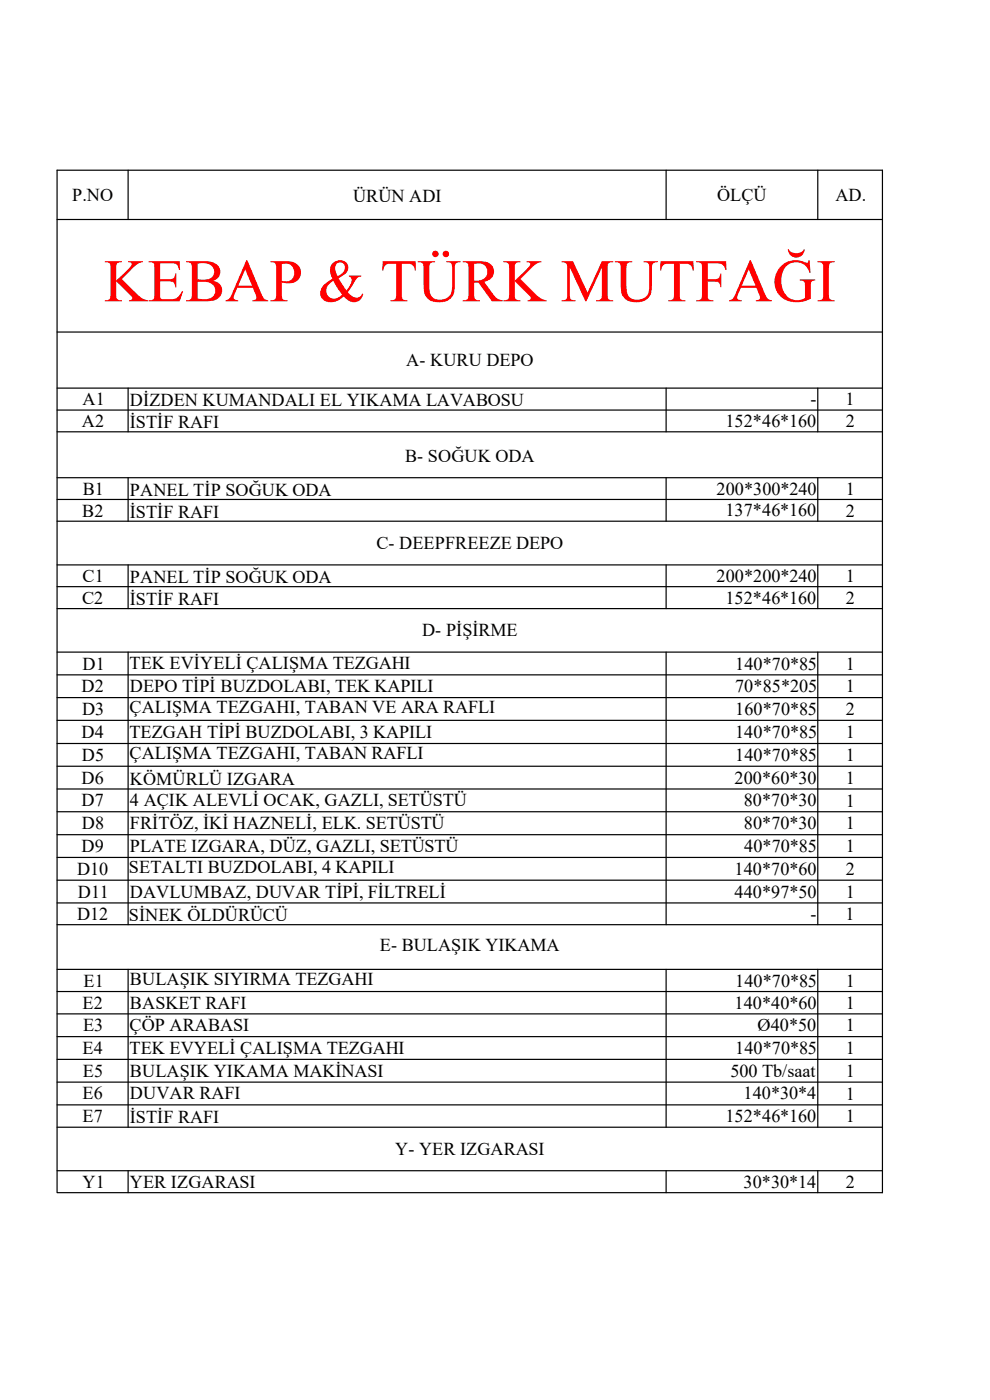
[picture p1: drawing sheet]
<svg xmlns="http://www.w3.org/2000/svg" width="210mm" height="297mm" viewBox="0 0 210 297" stroke-linecap="round" stroke-linejoin="round" font-family="sans-serif">
<defs><g id="words">
<text font-size="12.9" fill="#f00" x="22" y="63.9">KEBAP &amp; TÜRK MUTFAĞI</text>
<g font-size="3.9">
<text x="15.3" y="42.6">P.NO</text>
<text x="74.9" y="42.9">ÜRÜN ADI</text>
<text x="152.1" y="42.6">ÖLÇÜ</text>
<text x="177.2" y="42.6">AD.</text>
<text x="86.2" y="77.7">A- KURU DEPO</text>
<text x="17.5" y="86">A1</text>
<text x="27.6" y="86.2">DİZDEN KUMANDALI EL YIKAMA LAVABOSU</text>
<text x="171.9" y="86">-</text>
<text x="179.4" y="86">1</text>
<text x="17.4" y="90.6">A2</text>
<text x="27.5" y="90.9">İSTİF RAFI</text>
<text x="153.9" y="90.6">152*46*160</text>
<text x="179.4" y="90.6">2</text>
<text x="85.9" y="98.1">B- SOĞUK ODA</text>
<text x="17.6" y="104.9">B1</text>
<text x="27.6" y="105.3">PANEL TİP SOĞUK ODA</text>
<text x="152" y="104.9">200*300*240</text>
<text x="179.4" y="104.9">1</text>
<text x="17.4" y="109.6">B2</text>
<text x="27.5" y="109.9">İSTİF RAFI</text>
<text x="153.9" y="109.6">137*46*160</text>
<text x="179.4" y="109.6">2</text>
<text x="79.8" y="116.5">C- DEEPFREEZE DEPO</text>
<text x="17.5" y="123.4">C1</text>
<text x="27.6" y="123.8">PANEL TİP SOĞUK ODA</text>
<text x="152" y="123.4">200*200*240</text>
<text x="179.4" y="123.5">1</text>
<text x="17.4" y="128.1">C2</text>
<text x="27.5" y="128.4">İSTİF RAFI</text>
<text x="153.9" y="128.1">152*46*160</text>
<text x="179.4" y="128.1">2</text>
<text x="89.5" y="135">D- PİŞİRME</text>
<text x="17.5" y="142.1">D1</text>
<text x="27.5" y="142">TEK EVİYELİ ÇALIŞMA TEZGAHI</text>
<text x="156" y="142.1">140*70*85</text>
<text x="179.4" y="142.1">1</text>
<text x="17.3" y="146.9">D2</text>
<text x="27.6" y="146.9">DEPO TİPİ BUZDOLABI, TEK KAPILI</text>
<text x="156" y="146.9">70*85*205</text>
<text x="179.4" y="146.9">1</text>
<text x="17.4" y="151.7">D3</text>
<text x="27.5" y="151.3">ÇALIŞMA TEZGAHI, TABAN VE ARA RAFLI</text>
<text x="156" y="151.7">160*70*85</text>
<text x="179.4" y="151.7">2</text>
<text x="17.3" y="156.6">D4</text>
<text x="17.4" y="161.5">D5</text>
<text x="27.5" y="161.1">ÇALIŞMA TEZGAHI, TABAN RAFLI</text>
<text x="27.5" y="156.6">TEZGAH TİPİ BUZDOLABI, 3 KAPILI</text>
<text x="156" y="161.5">140*70*85</text>
<text x="156" y="156.6">140*70*85</text>
<text x="179.4" y="161.5">1</text>
<text x="179.4" y="156.6">1</text>
<text x="17.3" y="166.3">D6</text>
<text x="27.6" y="166.6">KÖMÜRLÜ IZGARA</text>
<text x="155.8" y="166.3">200*60*30</text>
<text x="179.4" y="166.3">1</text>
<text x="17.3" y="171.1">D7</text>
<text x="27.6" y="171.1">4 AÇIK ALEVLİ OCAK, GAZLI, SETÜSTÜ</text>
<text x="157.8" y="171.1">80*70*30</text>
<text x="179.4" y="171.1">1</text>
<text x="17.4" y="175.9">D8</text>
<text x="27.6" y="175.9">FRİTÖZ, İKİ HAZNELİ, ELK. SETÜSTÜ</text>
<text x="157.8" y="175.9">80*70*30</text>
<text x="179.4" y="175.9">1</text>
<text x="16.3" y="185.6">D10</text>
<text x="17.3" y="180.8">D9</text>
<text x="27.3" y="185.3">SETALTI BUZDOLABI, 4 KAPILI</text>
<text x="27.6" y="180.8">PLATE IZGARA, DÜZ, GAZLI, SETÜSTÜ</text>
<text x="155.8" y="185.6">140*70*60</text>
<text x="157.8" y="180.8">40*70*85</text>
<text x="179.4" y="180.8">1</text>
<text x="179.4" y="185.6">2</text>
<text x="16.5" y="190.5">D11</text>
<text x="27.6" y="190.4">DAVLUMBAZ, DUVAR TİPİ, FİLTRELİ</text>
<text x="155.8" y="190.4">440*97*50</text>
<text x="179.4" y="190.5">1</text>
<text x="16.3" y="195.2">D12</text>
<text x="27.3" y="195.5">SİNEK ÖLDÜRÜCÜ</text>
<text x="171.9" y="195.2">-</text>
<text x="179.4" y="195.2">1</text>
<text x="80.6" y="201.8">E- BULAŞIK YIKAMA</text>
<text x="17.7" y="209.3">E1</text>
<text x="27.6" y="209">BULAŞIK SIYIRMA TEZGAHI</text>
<text x="156" y="209.3">140*70*85</text>
<text x="179.4" y="209.3">1</text>
<text x="17.5" y="214">E2</text>
<text x="27.6" y="214">BASKET RAFI</text>
<text x="155.8" y="214">140*40*60</text>
<text x="179.4" y="214">1</text>
<text x="17.6" y="218.8">E3</text>
<text x="27.5" y="218.8">ÇÖP ARABASI</text>
<text x="160.7" y="218.8">Ø40*50</text>
<text x="179.4" y="218.8">1</text>
<text x="17.5" y="223.6">E4</text>
<text x="27.5" y="223.6">TEK EVYELİ ÇALIŞMA TEZGAHI</text>
<text x="156" y="223.6">140*70*85</text>
<text x="179.4" y="223.6">1</text>
<text x="17.5" y="233.3">E6</text>
<text x="17.6" y="228.4">E5</text>
<text x="27.5" y="233.3">DUVAR RAFI</text>
<text x="27.6" y="228.4">BULAŞIK YIKAMA MAKİNASI</text>
<text x="154.9" y="228.5">500 Tb/saat</text>
<text x="157.8" y="233.3">140*30*4</text>
<text x="179.4" y="228.5">1</text>
<text x="179.4" y="233.3">1</text>
<text x="17.5" y="238">E7</text>
<text x="27.5" y="238.3">İSTİF RAFI</text>
<text x="153.9" y="238">152*46*160</text>
<text x="179.4" y="238.1">1</text>
<text x="83.8" y="245">Y- YER IZGARASI</text>
<text x="27.6" y="252">YER IZGARASI</text>
<text x="157.7" y="252">30*30*14</text>
<text x="17.5" y="252">Y1</text>
<text x="179.4" y="252">2</text>
</g>
</g></defs>
<g fill="none" stroke="#000" stroke-width=".25">
<path d="M12.1 36.1h175.1v216.9h-175.1zM27.2 36.1v10.5M141.3 36.1v10.5M173.5 36.1v10.5M12.1 46.6h175.1M12.1 70.4h175.1M12.1 82.3h175.1M12.1 87h175.1M12.1 91.6h175.1M27.2 82.3v9.3M141.3 82.3v9.3M173.5 82.3v9.3"/>
<path d="M12.1 101.3h175.1M12.1 106h175.1M12.1 110.6h175.1M12.1 119.8h175.1M27.2 101.3v9.3M27.2 119.8v9.3M141.3 101.3v9.3M141.3 119.8v9.3M173.5 101.3v9.3M173.5 119.8v9.3M12.1 124.5h175.1M12.1 129.1h175.1"/>
<path d="M12.1 138.3h175.1M27.2 138.3v57.9M141.3 138.3v57.9M173.5 138.3v57.9M12.1 143.2h175.1M12.1 148h175.1M12.1 152.8h175.1M12.1 157.7h175.1M12.1 162.6h175.1M12.1 167.4h175.1M12.1 172.2h175.1M12.1 177.1h175.1"/>
<path d="M12.1 181.9h175.1M12.1 186.7h175.1M12.1 191.6h175.1M12.1 196.2h175.1M12.1 205.7h175.1M12.1 210.4h175.1M12.1 215.1h175.1M12.1 219.9h175.1M27.2 205.7v33.4M141.3 205.7v33.4M173.5 205.7v33.4M12.1 224.7h175.1"/>
<path d="M12.1 229.6h175.1M12.1 234.4h175.1M12.1 239.1h175.1M12.1 248.4h175.1M27.2 248.4v4.6M141.3 248.4v4.6M173.5 248.4v4.6"/>
</g>
<use href="#words"/>
</svg>
